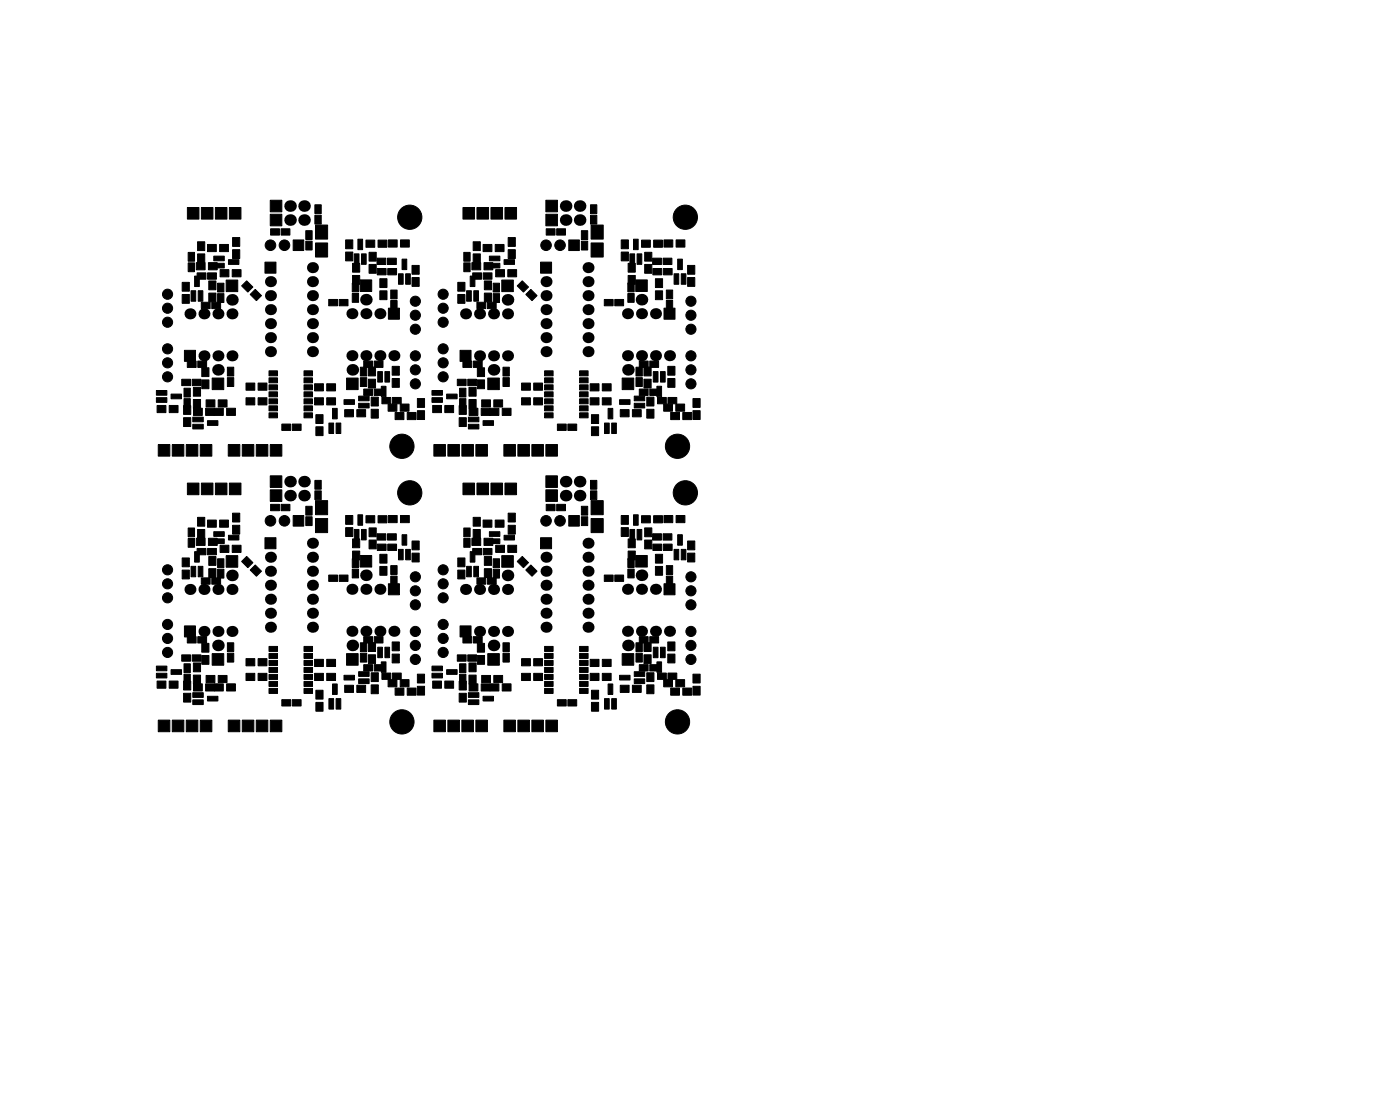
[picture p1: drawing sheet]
<svg xmlns="http://www.w3.org/2000/svg" width="254mm" height="203mm" viewBox="0 0 254 203" stroke-linecap="round" stroke-linejoin="round" font-family="sans-serif">
<g fill="#000" stroke="#000" stroke-width=".18">
<path d="M34 37.6h2.1v2.1h-2.1zM36.5 37.6h2.1v2.1h-2.1zM39.1 37.6h2.1v2.1h-2.1zM41.6 37.6h2.1v2.1h-2.1zM49 36.3h2.1v2.1h-2.1zM57.1 37.2h1.2v1.6h-1.2zM84 37.6h2.1v2.1h-2.1zM86.5 37.6h2.1v2.1h-2.1zM89.1 37.6h2.1v2.1h-2.1zM91.6 37.6h2.1v2.1h-2.1zM99 36.3h2.1v2.1h-2.1zM107.1 37.2h1.2v1.6h-1.2z"/>
<path d="M33.1 51.2h1.3v1.6h-1.3zM33.1 53.4h1.3v1.6h-1.3zM34.1 45.8h1.2v1.6h-1.2zM34.1 47.7h1.2v1.6h-1.2zM34.7 52.7h.8v1.9h-.8zM35.3 50.1h.9v1.9h-.9zM35.6 47.7h1.6v1.3h-1.6zM35.8 49.5h1.6v1.2h-1.6zM36 52.7h.8v1.9h-.8zM36.5 54.8h1.6v1.2h-1.6zM35.8 46.1h1.3v1.6h-1.3zM35.8 43.9h1.3v1.6h-1.3z"/>
<path d="M37.7 49.5h1.6v1.2h-1.6zM37.8 47.7h1.6v1.3h-1.6zM38.4 54.8h1.6v1.2h-1.6zM38.8 46.5h1.9v.8h-1.9zM38.8 47.8h1.9v.8h-1.9zM37.9 53.2h1.3v1.6h-1.3zM37.9 51h1.3v1.6h-1.3zM37.6 44.4h1.6v1.3h-1.6zM39.5 53.3h1.1v1.6h-1.1zM39.5 51.4h1.1v1.6h-1.1zM41 50.8h2.1v2.1h-2.1zM39.8 44.4h1.6v1.3h-1.6z"/>
<path d="M41.4 47.1h1.9v.9h-1.9zM39.9 48.9h1.6v1.3h-1.6zM42.2 43.1h1.3v1.6h-1.3zM42.2 45.3h1.3v1.6h-1.3zM42.1 48.9h1.6v1.3h-1.6zM44.8 50.9l1.1 1.2-.9 .9-1.2-1.1zM46.3 52.5l1.1 1.1-.9 1-1.1-1.2zM48.1 47.6h2v2h-2zM49.1 41.5h1.6v1.2h-1.6zM51 41.5h1.6v1.2h-1.6zM49 38.9h2.1v2.1h-2.1zM53.2 43.5h1.9v2h-1.9z"/>
<path d="M55.5 43.8h1.1v1.6h-1.1zM55.5 41.9h1.1v1.6h-1.1zM57.1 39.1h1.2v1.6h-1.2zM57.2 44.1h2.2v2.5h-2.2zM57.2 40.8h2.2v2.6h-2.2zM59.6 54.3h1.6v1.2h-1.6zM61.5 54.3h1.6v1.2h-1.6zM62.7 43.5h1.3v1.6h-1.3zM62.7 45.7h1.3v1.6h-1.3zM64 47.8h1.3v1.6h-1.3zM64 50h1.3v1.6h-1.3zM64.3 46.1h.8v1.9h-.8z"/>
<path d="M64.9 43.4h.9v1.9h-.9zM63.9 53.3h1.2v1.6h-1.2zM63.9 51.4h1.2v1.6h-1.2zM65.3 50.8h2.1v2.1h-2.1zM65.6 46.1h.8v1.9h-.8zM66.4 43.6h1.6v1.3h-1.6zM67 48h1.3v1.6h-1.3zM67 45.8h1.3v1.6h-1.3zM68.4 46.8h1.6v1.2h-1.6zM68.4 48.7h1.6v1.2h-1.6zM68.6 43.6h1.6v1.3h-1.6zM68.9 52.8h1.3v1.6h-1.3z"/>
<path d="M68.9 50.6h1.3v1.6h-1.3zM70.3 46.8h1.6v1.2h-1.6zM70.5 55.9h2v2h-2zM70.3 48.7h1.6v1.2h-1.6zM70.9 54.5h1.1v1.6h-1.1zM70.9 52.6h1.1v1.6h-1.1zM70.5 43.5h1.6v1.3h-1.6zM72.3 49.7h.8v1.9h-.8zM72.9 47h.9v1.9h-.9zM73.6 49.7h.8v1.9h-.8zM72.7 43.5h1.6v1.3h-1.6zM74.8 48.2h1.3v1.6h-1.3z"/>
<path d="M74.8 50.4h1.3v1.6h-1.3zM83.1 51.2h1.3v1.6h-1.3zM83.1 53.4h1.3v1.6h-1.3zM84.1 45.8h1.2v1.6h-1.2zM84.1 47.7h1.2v1.6h-1.2zM84.7 52.7h.8v1.9h-.8zM85.3 50.1h.9v1.9h-.9zM85.6 47.7h1.6v1.3h-1.6zM85.8 49.5h1.6v1.2h-1.6zM86 52.7h.8v1.9h-.8zM86.5 54.8h1.6v1.2h-1.6zM85.8 46.1h1.3v1.6h-1.3z"/>
<path d="M85.8 43.9h1.3v1.6h-1.3zM87.7 49.5h1.6v1.2h-1.6zM87.8 47.7h1.6v1.3h-1.6zM88.4 54.8h1.6v1.2h-1.6zM88.8 46.5h1.9v.8h-1.9zM88.8 47.8h1.9v.8h-1.9zM87.9 53.2h1.3v1.6h-1.3zM87.9 51h1.3v1.6h-1.3zM87.6 44.4h1.6v1.3h-1.6zM89.5 53.3h1.1v1.6h-1.1zM89.5 51.4h1.1v1.6h-1.1zM91 50.8h2.1v2.1h-2.1z"/>
<path d="M89.8 44.4h1.6v1.3h-1.6zM91.4 47.1h1.9v.9h-1.9zM89.9 48.9h1.6v1.3h-1.6zM92.2 43.1h1.3v1.6h-1.3zM92.2 45.3h1.3v1.6h-1.3zM92.1 48.9h1.6v1.3h-1.6zM94.8 50.9l1.1 1.2-.9 .9-1.2-1.1zM96.3 52.5l1.1 1.1-.9 1-1.1-1.2zM98.1 47.6h2v2h-2zM99.1 41.5h1.6v1.2h-1.6zM101 41.5h1.6v1.2h-1.6zM99 38.9h2.1v2.1h-2.1z"/>
<path d="M103.2 43.5h1.9v2h-1.9zM105.5 43.8h1.1v1.6h-1.1zM105.5 41.9h1.1v1.6h-1.1zM107.1 39.1h1.2v1.6h-1.2zM107.2 44.1h2.2v2.5h-2.2zM107.2 40.8h2.2v2.6h-2.2zM109.6 54.3h1.6v1.2h-1.6zM111.5 54.3h1.6v1.2h-1.6zM112.7 43.5h1.3v1.6h-1.3zM112.7 45.7h1.3v1.6h-1.3zM114 47.8h1.3v1.6h-1.3zM114 50h1.3v1.6h-1.3z"/>
<path d="M114.3 46.1h.8v1.9h-.8zM114.9 43.4h.9v1.9h-.9zM113.9 53.3h1.2v1.6h-1.2zM113.9 51.4h1.2v1.6h-1.2zM115.3 50.8h2.1v2.1h-2.1zM115.6 46.1h.8v1.9h-.8zM116.4 43.6h1.6v1.3h-1.6zM117 48h1.3v1.6h-1.3zM117 45.8h1.3v1.6h-1.3zM118.4 46.8h1.6v1.2h-1.6zM118.4 48.7h1.6v1.2h-1.6zM118.6 43.6h1.6v1.3h-1.6z"/>
<path d="M118.9 52.8h1.3v1.6h-1.3zM118.9 50.6h1.3v1.6h-1.3zM120.3 46.8h1.6v1.2h-1.6zM120.5 55.9h2v2h-2zM120.3 48.7h1.6v1.2h-1.6zM120.9 54.5h1.1v1.6h-1.1zM120.9 52.6h1.1v1.6h-1.1zM120.5 43.5h1.6v1.3h-1.6zM122.3 49.7h.8v1.9h-.8zM122.9 47h.9v1.9h-.9zM123.6 49.7h.8v1.9h-.8zM122.7 43.5h1.6v1.3h-1.6z"/>
<path d="M124.8 48.2h1.3v1.6h-1.3zM124.8 50.4h1.3v1.6h-1.3zM28.4 70.9h1.9v.8h-1.9zM28.4 72.2h1.9v.8h-1.9zM28.5 73.6h1.6v1.3h-1.6zM31 71.5h1.9v.9h-1.9zM30.7 73.6h1.6v1.3h-1.6zM33 68.8h1.6v1.2h-1.6zM34 65.5h1.6v1.2h-1.6zM33.4 72.3h1.1v1.6h-1.1zM33.4 70.4h1.1v1.6h-1.1zM33.3 75.8h1.3v1.6h-1.3z"/>
<path d="M33.3 73.6h1.3v1.6h-1.3zM34.9 68.8h1.6v1.2h-1.6zM35 75.7h1.9v.8h-1.9zM35 77h1.9v.8h-1.9zM33.5 63.6h2v2h-2zM35.9 65.5h1.6v1.2h-1.6zM35.1 72.5h1.3v1.6h-1.3zM35.1 70.3h1.3v1.6h-1.3zM36.6 66.7h1.3v1.6h-1.3zM36.6 68.9h1.3v1.6h-1.3zM35.1 74.1h1.6v1.3h-1.6zM37.6 76.3h1.9v.9h-1.9z"/>
<path d="M37.3 74.1h1.6v1.3h-1.6zM37.4 72.5h1.6v1.3h-1.6zM38.9 74.1h1.6v1.3h-1.6zM38.5 68.6h2.1v2.1h-2.1zM39.6 72.5h1.6v1.3h-1.6zM41.3 66.6h1.1v1.6h-1.1zM41.3 68.5h1.1v1.6h-1.1zM41.1 74.1h1.6v1.3h-1.6zM44.6 72.2h1.6v1.3h-1.6zM44.6 69.5h1.6v1.3h-1.6zM46.8 72.2h1.6v1.3h-1.6zM46.8 69.5h1.6v1.3h-1.6z"/>
<path d="M48.8 67.3h1.5v.9h-1.5zM48.8 68.6h1.5v.9h-1.5zM48.8 69.8h1.5v.9h-1.5zM48.8 71.1h1.5v.9h-1.5zM48.8 72.4h1.5v.9h-1.5zM48.8 73.6h1.5v.9h-1.5zM48.8 74.9h1.5v.9h-1.5zM51.1 76.9h1.6v1.2h-1.6zM53 76.9h1.6v1.2h-1.6zM55.2 74.9h1.5v.9h-1.5zM55.2 73.6h1.5v.9h-1.5zM55.2 71.1h1.5v.9h-1.5z"/>
<path d="M55.2 69.8h1.5v.9h-1.5zM55.2 68.6h1.5v.9h-1.5zM55.2 67.3h1.5v.9h-1.5zM55.2 72.4h1.5v.9h-1.5zM57.1 69.6h1.6v1.3h-1.6zM57.1 72.2h1.6v1.3h-1.6zM57.3 75.2h1.3v1.6h-1.3zM57.3 77.4h1.3v1.6h-1.3zM59.3 69.6h1.6v1.3h-1.6zM59.3 72.2h1.6v1.3h-1.6zM59.7 76.8h.8v1.9h-.8zM60.3 74.1h.9v1.9h-.9z"/>
<path d="M61 76.8h.8v1.9h-.8zM62.5 74.3h1.6v1.3h-1.6zM62.4 72.5h1.9v.9h-1.9zM62.9 68.6h2.1v2.1h-2.1zM65.4 66.6h1.1v1.6h-1.1zM65.4 68.5h1.1v1.6h-1.1zM64.7 74.3h1.6v1.3h-1.6zM66.8 66.6h1.3v1.6h-1.3zM66.8 68.8h1.3v1.6h-1.3zM65.1 73.2h1.9v.8h-1.9zM65.1 71.9h1.9v.8h-1.9zM66 65.5h1.6v1.2h-1.6z"/>
<path d="M66 70.6h1.6v1.1h-1.6zM67.3 74.3h1.3v1.6h-1.3zM67.3 72.1h1.3v1.6h-1.3zM68.5 67.4h.9v1.9h-.9zM67.9 65.5h1.6v1.2h-1.6zM67.9 70.6h1.6v1.1h-1.6zM69.2 70.1h.8v1.9h-.8zM69.8 67.4h.9v1.9h-.9zM69.3 72.1h1.6v1.2h-1.6zM70.4 73.3h1.6v1.3h-1.6zM71.2 68.7h1.3v1.6h-1.3zM71.2 66.5h1.3v1.6h-1.3z"/>
<path d="M71.2 72.1h1.6v1.2h-1.6zM71.7 74.8h1.6v1.3h-1.6zM72.6 73.3h1.6v1.3h-1.6zM73.9 74.8h1.6v1.3h-1.6zM75.7 72.3h1.3v1.6h-1.3zM75.7 74.5h1.3v1.6h-1.3zM78.4 70.9h1.9v.8h-1.9zM78.4 72.2h1.9v.8h-1.9zM78.5 73.6h1.6v1.3h-1.6zM81 71.5h1.9v.9h-1.9zM80.7 73.6h1.6v1.3h-1.6zM83 68.8h1.6v1.2h-1.6z"/>
<path d="M84 65.5h1.6v1.2h-1.6zM83.4 72.3h1.1v1.6h-1.1zM83.4 70.4h1.1v1.6h-1.1zM83.3 75.8h1.3v1.6h-1.3zM83.3 73.6h1.3v1.6h-1.3zM84.9 68.8h1.6v1.2h-1.6zM85 75.7h1.9v.8h-1.9zM85 77h1.9v.8h-1.9zM83.5 63.6h2v2h-2zM85.9 65.5h1.6v1.2h-1.6zM85.1 72.5h1.3v1.6h-1.3zM85.1 70.3h1.3v1.6h-1.3z"/>
<path d="M86.6 66.7h1.3v1.6h-1.3zM86.6 68.9h1.3v1.6h-1.3zM85.1 74.1h1.6v1.3h-1.6zM87.6 76.3h1.9v.9h-1.9zM87.3 74.1h1.6v1.3h-1.6zM87.4 72.5h1.6v1.3h-1.6zM88.9 74.1h1.6v1.3h-1.6zM88.5 68.6h2.1v2.1h-2.1zM89.6 72.5h1.6v1.3h-1.6zM91.3 66.6h1.1v1.6h-1.1zM91.3 68.5h1.1v1.6h-1.1zM91.1 74.1h1.6v1.3h-1.6z"/>
<path d="M94.6 69.5h1.6v1.3h-1.6zM94.6 72.2h1.6v1.3h-1.6zM96.8 69.5h1.6v1.3h-1.6zM96.8 72.2h1.6v1.3h-1.6zM98.8 67.3h1.5v.9h-1.5zM98.8 68.6h1.5v.9h-1.5zM98.8 69.8h1.5v.9h-1.5zM98.8 71.1h1.5v.9h-1.5zM98.8 72.4h1.5v.9h-1.5zM98.8 73.6h1.5v.9h-1.5zM98.8 74.9h1.5v.9h-1.5zM101.1 76.9h1.6v1.2h-1.6z"/>
<path d="M103 76.9h1.6v1.2h-1.6zM105.2 74.9h1.5v.9h-1.5zM105.2 73.6h1.5v.9h-1.5zM105.2 71.1h1.5v.9h-1.5zM105.2 69.8h1.5v.9h-1.5zM105.2 68.6h1.5v.9h-1.5zM105.2 67.3h1.5v.9h-1.5zM105.2 72.4h1.5v.9h-1.5zM107.1 72.2h1.6v1.3h-1.6zM107.1 69.6h1.6v1.3h-1.6zM107.3 75.2h1.3v1.6h-1.3zM107.3 77.4h1.3v1.6h-1.3z"/>
<path d="M109.3 72.2h1.6v1.3h-1.6zM109.3 69.6h1.6v1.3h-1.6zM109.7 76.8h.8v1.9h-.8zM110.3 74.1h.9v1.9h-.9zM111 76.8h.8v1.9h-.8zM112.5 74.3h1.6v1.3h-1.6zM112.4 72.5h1.9v.9h-1.9zM112.9 68.6h2.1v2.1h-2.1zM115.4 66.6h1.1v1.6h-1.1zM115.4 68.5h1.1v1.6h-1.1zM114.7 74.3h1.6v1.3h-1.6zM116.8 66.6h1.3v1.6h-1.3z"/>
<path d="M116.8 68.8h1.3v1.6h-1.3zM115.1 73.2h1.9v.8h-1.9zM115.1 71.9h1.9v.8h-1.9zM116 70.6h1.6v1.1h-1.6zM116 65.5h1.6v1.2h-1.6zM117.3 74.3h1.3v1.6h-1.3zM117.3 72.1h1.3v1.6h-1.3zM118.5 67.4h.9v1.9h-.9zM117.9 70.6h1.6v1.1h-1.6zM117.9 65.5h1.6v1.2h-1.6zM119.2 70.1h.8v1.9h-.8zM119.8 67.4h.9v1.9h-.9z"/>
<path d="M119.3 72.1h1.6v1.2h-1.6zM120.4 73.3h1.6v1.3h-1.6zM121.2 68.7h1.3v1.6h-1.3zM121.2 66.5h1.3v1.6h-1.3zM121.2 72.1h1.6v1.2h-1.6zM121.7 74.8h1.6v1.3h-1.6zM122.6 73.3h1.6v1.3h-1.6zM123.9 74.8h1.6v1.3h-1.6zM125.7 72.3h1.3v1.6h-1.3zM125.7 74.5h1.3v1.6h-1.3zM28.7 80.7h2.1v2.1h-2.1zM31.3 80.7h2.1v2.1h-2.1z"/>
<path d="M33.8 80.7h2.1v2.1h-2.1zM34 87.7h2.1v2h-2.1zM34.1 95.8h1.2v1.6h-1.2zM34.1 97.7h1.2v1.6h-1.2zM35.6 97.7h1.6v1.3h-1.6zM36.3 80.7h2.1v2.1h-2.1zM36.5 87.7h2.1v2h-2.1zM35.8 96.1h1.3v1.6h-1.3zM35.8 93.9h1.3v1.6h-1.3zM37.8 97.7h1.6v1.3h-1.6zM38.8 96.5h1.9v.8h-1.9zM38.8 97.8h1.9v.8h-1.9z"/>
<path d="M39.1 87.7h2.1v2h-2.1zM37.6 94.4h1.6v1.3h-1.6zM41.4 80.7h2.1v2.1h-2.1zM39.8 94.4h1.6v1.3h-1.6zM41.4 97.1h1.9v.9h-1.9zM39.9 98.9h1.6v1.3h-1.6zM41.6 87.7h2.1v2h-2.1zM42.2 93.1h1.3v1.6h-1.3zM42.2 95.3h1.3v1.6h-1.3zM42.1 98.9h1.6v1.3h-1.6zM44 80.7h2.1v2.1h-2.1zM46.5 80.7h2.1v2.1h-2.1z"/>
<path d="M48.1 97.6h2v2h-2zM49 80.7h2.1v2.1h-2.1zM49.1 91.5h1.6v1.2h-1.6zM51 91.5h1.6v1.2h-1.6zM49 86.3h2.1v2.1h-2.1zM49 88.9h2.1v2.1h-2.1zM53.2 93.5h1.9v2h-1.9zM55.5 93.8h1.1v1.6h-1.1zM55.5 91.9h1.1v1.6h-1.1zM57.1 89.1h1.2v1.6h-1.2zM57.1 87.2h1.2v1.6h-1.2zM57.2 94.1h2.2v2.5h-2.2z"/>
<path d="M57.2 90.8h2.2v2.6h-2.2zM62.7 93.5h1.3v1.6h-1.3zM62.7 95.7h1.3v1.6h-1.3zM64 97.8h1.3v1.6h-1.3zM64 100h1.3v1.6h-1.3zM64.3 96.1h.8v1.9h-.8zM64.9 93.4h.9v1.9h-.9zM65.6 96.1h.8v1.9h-.8zM66.4 93.6h1.6v1.3h-1.6zM67 98h1.3v1.6h-1.3zM67 95.8h1.3v1.6h-1.3zM68.4 96.8h1.6v1.2h-1.6z"/>
<path d="M68.4 98.7h1.6v1.2h-1.6zM68.6 93.6h1.6v1.3h-1.6zM70.3 96.8h1.6v1.2h-1.6zM70.3 98.7h1.6v1.2h-1.6zM70.5 93.5h1.6v1.3h-1.6zM72.9 97h.9v1.9h-.9zM72.7 93.5h1.6v1.3h-1.6zM74.8 98.2h1.3v1.6h-1.3zM78.7 80.7h2.1v2.1h-2.1zM81.3 80.7h2.1v2.1h-2.1zM83.8 80.7h2.1v2.1h-2.1zM84 87.7h2.1v2h-2.1z"/>
<path d="M84.1 95.8h1.2v1.6h-1.2zM84.1 97.7h1.2v1.6h-1.2zM85.6 97.7h1.6v1.3h-1.6zM86.3 80.7h2.1v2.1h-2.1zM86.5 87.7h2.1v2h-2.1zM85.8 96.1h1.3v1.6h-1.3zM85.8 93.9h1.3v1.6h-1.3zM87.8 97.7h1.6v1.3h-1.6zM88.8 96.5h1.9v.8h-1.9zM88.8 97.8h1.9v.8h-1.9zM89.1 87.7h2.1v2h-2.1zM87.6 94.4h1.6v1.3h-1.6z"/>
<path d="M91.4 80.7h2.1v2.1h-2.1zM89.8 94.4h1.6v1.3h-1.6zM91.4 97.1h1.9v.9h-1.9zM89.9 98.9h1.6v1.3h-1.6zM91.6 87.7h2.1v2h-2.1zM92.2 93.1h1.3v1.6h-1.3zM92.2 95.3h1.3v1.6h-1.3zM92.1 98.9h1.6v1.3h-1.6zM94 80.7h2.1v2.1h-2.1zM96.5 80.7h2.1v2.1h-2.1zM98.1 97.6h2v2h-2zM99 80.7h2.1v2.1h-2.1z"/>
<path d="M99.1 91.5h1.6v1.2h-1.6zM101 91.5h1.6v1.2h-1.6zM99 86.3h2.1v2.1h-2.1zM99 88.9h2.1v2.1h-2.1zM103.2 93.5h1.9v2h-1.9zM105.5 93.8h1.1v1.6h-1.1zM105.5 91.9h1.1v1.6h-1.1zM107.1 89.1h1.2v1.6h-1.2zM107.1 87.2h1.2v1.6h-1.2zM107.2 94.1h2.2v2.5h-2.2zM107.2 90.8h2.2v2.6h-2.2zM112.7 93.5h1.3v1.6h-1.3z"/>
<path d="M112.7 95.7h1.3v1.6h-1.3zM114 97.8h1.3v1.6h-1.3zM114 100h1.3v1.6h-1.3zM114.3 96.1h.8v1.9h-.8zM114.9 93.4h.9v1.9h-.9zM115.6 96.1h.8v1.9h-.8zM116.4 93.6h1.6v1.3h-1.6zM117 98h1.3v1.6h-1.3zM117 95.8h1.3v1.6h-1.3zM118.4 96.8h1.6v1.2h-1.6zM118.4 98.7h1.6v1.2h-1.6zM118.6 93.6h1.6v1.3h-1.6z"/>
<path d="M120.3 96.8h1.6v1.2h-1.6zM120.3 98.7h1.6v1.2h-1.6zM120.5 93.5h1.6v1.3h-1.6zM122.9 97h.9v1.9h-.9zM122.7 93.5h1.6v1.3h-1.6zM124.8 98.2h1.3v1.6h-1.3zM33 118.8h1.6v1.2h-1.6zM33.1 101.2h1.3v1.6h-1.3zM33.1 103.4h1.3v1.6h-1.3zM34 115.5h1.6v1.2h-1.6zM34.7 102.7h.8v1.9h-.8zM34.9 118.8h1.6v1.2h-1.6z"/>
<path d="M35.3 100.1h.9v1.9h-.9zM33.5 113.6h2v2h-2zM35.8 99.5h1.6v1.2h-1.6zM35.9 115.5h1.6v1.2h-1.6zM36 102.7h.8v1.9h-.8zM36.5 104.8h1.6v1.2h-1.6zM36.6 116.7h1.3v1.6h-1.3zM36.6 118.9h1.3v1.6h-1.3zM37.7 99.5h1.6v1.2h-1.6zM38.4 104.8h1.6v1.2h-1.6zM37.9 103.2h1.3v1.6h-1.3zM37.9 101h1.3v1.6h-1.3z"/>
<path d="M38.5 118.6h2.1v2.1h-2.1zM39.5 103.3h1.1v1.6h-1.1zM39.5 101.4h1.1v1.6h-1.1zM41 100.8h2.1v2.1h-2.1zM41.3 116.6h1.1v1.6h-1.1zM41.3 118.5h1.1v1.6h-1.1zM43.8 101.9l1-1 1.1 1.2-.9 .9zM46.3 102.5l1.1 1.1-.9 1-1.1-1.2zM44.6 119.5h1.6v1.3h-1.6zM46.8 119.5h1.6v1.3h-1.6zM48.8 117.3h1.5v.9h-1.5zM48.8 118.6h1.5v.9h-1.5z"/>
<path d="M48.8 119.8h1.5v.9h-1.5zM55.2 119.8h1.5v.9h-1.5zM55.2 118.6h1.5v.9h-1.5zM55.2 117.3h1.5v.9h-1.5zM59.6 104.3h1.6v1.2h-1.6zM61.5 104.3h1.6v1.2h-1.6zM62.9 118.6h2.1v2.1h-2.1zM63.9 103.3h1.2v1.6h-1.2zM63.9 101.4h1.2v1.6h-1.2zM65.3 100.8h2.1v2.1h-2.1zM65.4 116.6h1.1v1.6h-1.1zM65.4 118.5h1.1v1.6h-1.1z"/>
<path d="M66.8 116.6h1.3v1.6h-1.3zM66.8 118.8h1.3v1.6h-1.3zM66 115.5h1.6v1.2h-1.6zM68.5 117.4h.9v1.9h-.9zM67.9 115.5h1.6v1.2h-1.6zM68.9 102.8h1.3v1.6h-1.3zM68.9 100.6h1.3v1.6h-1.3zM70.5 105.9h2v2h-2zM69.8 117.4h.9v1.9h-.9zM70.9 104.5h1.1v1.6h-1.1zM70.9 102.6h1.1v1.6h-1.1zM72.3 99.7h.8v1.9h-.8z"/>
<path d="M71.2 116.5h1.3v1.6h-1.3zM73.6 99.7h.8v1.9h-.8zM74.8 100.4h1.3v1.6h-1.3zM83 118.8h1.6v1.2h-1.6zM83.1 101.2h1.3v1.6h-1.3zM83.1 103.4h1.3v1.6h-1.3zM84 115.5h1.6v1.2h-1.6zM84.7 102.7h.8v1.9h-.8zM84.9 118.8h1.6v1.2h-1.6zM85.3 100.1h.9v1.9h-.9zM83.5 113.6h2v2h-2zM85.8 99.5h1.6v1.2h-1.6z"/>
<path d="M85.9 115.5h1.6v1.2h-1.6zM86 102.7h.8v1.9h-.8zM86.5 104.8h1.6v1.2h-1.6zM86.6 116.7h1.3v1.6h-1.3zM86.6 118.9h1.3v1.6h-1.3zM87.7 99.5h1.6v1.2h-1.6zM88.4 104.8h1.6v1.2h-1.6zM87.9 103.2h1.3v1.6h-1.3zM87.9 101h1.3v1.6h-1.3zM88.5 118.6h2.1v2.1h-2.1zM89.5 103.3h1.1v1.6h-1.1zM89.5 101.4h1.1v1.6h-1.1z"/>
<path d="M91 100.8h2.1v2.1h-2.1zM91.3 116.6h1.1v1.6h-1.1zM91.3 118.5h1.1v1.6h-1.1zM93.8 101.9l1-1 1.1 1.2-.9 .9zM96.3 102.5l1.1 1.1-.9 1-1.1-1.2zM94.6 119.5h1.6v1.3h-1.6zM96.8 119.5h1.6v1.3h-1.6zM98.8 117.3h1.5v.9h-1.5zM98.8 118.6h1.5v.9h-1.5zM98.8 119.8h1.5v.9h-1.5zM105.2 119.8h1.5v.9h-1.5zM105.2 118.6h1.5v.9h-1.5z"/>
<path d="M105.2 117.3h1.5v.9h-1.5zM109.6 104.3h1.6v1.2h-1.6zM111.5 104.3h1.6v1.2h-1.6zM112.9 118.6h2.1v2.1h-2.1zM113.9 103.3h1.2v1.6h-1.2zM113.9 101.4h1.2v1.6h-1.2zM115.3 100.8h2.1v2.1h-2.1zM115.4 116.6h1.1v1.6h-1.1zM115.4 118.5h1.1v1.6h-1.1zM116.8 116.6h1.3v1.6h-1.3zM116.8 118.8h1.3v1.6h-1.3zM116 115.5h1.6v1.2h-1.6z"/>
<path d="M118.5 117.4h.9v1.9h-.9zM117.9 115.5h1.6v1.2h-1.6zM118.9 102.8h1.3v1.6h-1.3zM118.9 100.6h1.3v1.6h-1.3zM120.5 105.9h2v2h-2zM119.8 117.4h.9v1.9h-.9zM120.9 104.5h1.1v1.6h-1.1zM120.9 102.6h1.1v1.6h-1.1zM122.3 99.7h.8v1.9h-.8zM121.2 116.5h1.3v1.6h-1.3zM123.6 99.7h.8v1.9h-.8zM124.8 100.4h1.3v1.6h-1.3z"/>
<path d="M28.4 120.9h1.9v.8h-1.9zM28.4 122.2h1.9v.8h-1.9zM28.7 130.7h2.1v2.1h-2.1zM28.5 123.6h1.6v1.3h-1.6zM31 121.5h1.9v.9h-1.9zM31.3 130.7h2.1v2.1h-2.1zM30.7 123.6h1.6v1.3h-1.6zM33.8 130.7h2.1v2.1h-2.1zM33.4 122.3h1.1v1.6h-1.1zM33.4 120.4h1.1v1.6h-1.1zM33.3 125.8h1.3v1.6h-1.3zM33.3 123.6h1.3v1.6h-1.3z"/>
<path d="M35 125.7h1.9v.8h-1.9zM35 127h1.9v.8h-1.9zM36.3 130.7h2.1v2.1h-2.1zM35.1 122.5h1.3v1.6h-1.3zM35.1 120.3h1.3v1.6h-1.3zM35.1 124.1h1.6v1.3h-1.6zM37.6 126.3h1.9v.9h-1.9zM37.3 124.1h1.6v1.3h-1.6zM37.4 122.5h1.6v1.3h-1.6zM38.9 124.1h1.6v1.3h-1.6zM39.6 122.5h1.6v1.3h-1.6zM41.4 130.7h2.1v2.1h-2.1z"/>
<path d="M41.1 124.1h1.6v1.3h-1.6zM44 130.7h2.1v2.1h-2.1zM44.6 122.2h1.6v1.3h-1.6zM46.5 130.7h2.1v2.1h-2.1zM46.8 122.2h1.6v1.3h-1.6zM48.8 121.1h1.5v.9h-1.5zM48.8 122.4h1.5v.9h-1.5zM48.8 123.6h1.5v.9h-1.5zM48.8 124.9h1.5v.9h-1.5zM49 130.7h2.1v2.1h-2.1zM51.1 126.9h1.6v1.2h-1.6zM53 126.9h1.6v1.2h-1.6z"/>
<path d="M55.2 124.9h1.5v.9h-1.5zM55.2 123.6h1.5v.9h-1.5zM55.2 121.1h1.5v.9h-1.5zM55.2 122.4h1.5v.9h-1.5zM57.1 122.2h1.6v1.3h-1.6zM57.1 119.6h1.6v1.3h-1.6zM57.3 125.2h1.3v1.6h-1.3zM57.3 127.4h1.3v1.6h-1.3zM59.3 122.2h1.6v1.3h-1.6zM59.3 119.6h1.6v1.3h-1.6zM59.7 126.8h.8v1.9h-.8zM60.3 124.1h.9v1.9h-.9z"/>
<path d="M61 126.8h.8v1.9h-.8zM62.5 124.3h1.6v1.3h-1.6zM62.4 122.5h1.9v.9h-1.9zM64.7 124.3h1.6v1.3h-1.6zM65.1 123.2h1.9v.8h-1.9zM65.1 121.9h1.9v.8h-1.9zM66 120.6h1.6v1.1h-1.6zM67.3 124.3h1.3v1.6h-1.3zM67.3 122.1h1.3v1.6h-1.3zM67.9 120.6h1.6v1.1h-1.6zM69.2 120.1h.8v1.9h-.8zM69.3 122.1h1.6v1.2h-1.6z"/>
<path d="M70.4 123.3h1.6v1.3h-1.6zM71.2 118.7h1.3v1.6h-1.3zM71.2 122.1h1.6v1.2h-1.6zM71.7 124.8h1.6v1.3h-1.6zM72.6 123.3h1.6v1.3h-1.6zM73.9 124.8h1.6v1.3h-1.6zM75.7 122.3h1.3v1.6h-1.3zM75.7 124.5h1.3v1.6h-1.3zM78.4 120.9h1.9v.8h-1.9zM78.4 122.2h1.9v.8h-1.9zM78.7 130.7h2.1v2.1h-2.1zM78.5 123.6h1.6v1.3h-1.6z"/>
<path d="M81 121.5h1.9v.9h-1.9zM81.3 130.7h2.1v2.1h-2.1zM80.7 123.6h1.6v1.3h-1.6zM83.8 130.7h2.1v2.1h-2.1zM83.4 122.3h1.1v1.6h-1.1zM83.4 120.4h1.1v1.6h-1.1zM83.3 125.8h1.3v1.6h-1.3zM83.3 123.6h1.3v1.6h-1.3zM85 125.7h1.9v.8h-1.9zM85 127h1.9v.8h-1.9zM86.3 130.7h2.1v2.1h-2.1zM85.1 122.5h1.3v1.6h-1.3z"/>
<path d="M85.1 120.3h1.3v1.6h-1.3zM85.1 124.1h1.6v1.3h-1.6zM87.6 126.3h1.9v.9h-1.9zM87.3 124.1h1.6v1.3h-1.6zM87.4 122.5h1.6v1.3h-1.6zM88.9 124.1h1.6v1.3h-1.6zM89.6 122.5h1.6v1.3h-1.6zM91.4 130.7h2.1v2.1h-2.1zM91.1 124.1h1.6v1.3h-1.6zM94 130.7h2.1v2.1h-2.1zM94.6 122.2h1.6v1.3h-1.6zM96.5 130.7h2.1v2.1h-2.1z"/>
<path d="M96.8 122.2h1.6v1.3h-1.6zM98.8 121.1h1.5v.9h-1.5zM98.8 122.4h1.5v.9h-1.5zM98.8 123.6h1.5v.9h-1.5zM98.8 124.9h1.5v.9h-1.5zM99 130.7h2.1v2.1h-2.1zM101.1 126.9h1.6v1.2h-1.6zM103 126.9h1.6v1.2h-1.6zM105.2 124.9h1.5v.9h-1.5zM105.2 123.6h1.5v.9h-1.5zM105.2 121.1h1.5v.9h-1.5zM105.2 122.4h1.5v.9h-1.5z"/>
<path d="M107.1 122.2h1.6v1.3h-1.6zM107.1 119.6h1.6v1.3h-1.6zM107.3 125.2h1.3v1.6h-1.3zM107.3 127.4h1.3v1.6h-1.3zM109.3 122.2h1.6v1.3h-1.6zM109.3 119.6h1.6v1.3h-1.6zM109.7 126.8h.8v1.9h-.8zM110.3 124.1h.9v1.9h-.9zM111 126.8h.8v1.9h-.8zM112.5 124.3h1.6v1.3h-1.6zM112.4 122.5h1.9v.9h-1.9zM114.7 124.3h1.6v1.3h-1.6z"/>
<path d="M115.1 123.2h1.9v.8h-1.9zM115.1 121.9h1.9v.8h-1.9zM116 120.6h1.6v1.1h-1.6zM117.3 124.3h1.3v1.6h-1.3zM117.3 122.1h1.3v1.6h-1.3zM117.9 120.6h1.6v1.1h-1.6zM119.2 120.1h.8v1.9h-.8zM119.3 122.1h1.6v1.2h-1.6zM120.4 123.3h1.6v1.3h-1.6zM121.2 118.7h1.3v1.6h-1.3zM121.2 122.1h1.6v1.2h-1.6zM121.7 124.8h1.6v1.3h-1.6z"/>
<path d="M122.6 123.3h1.6v1.3h-1.6zM123.9 124.8h1.6v1.3h-1.6zM125.7 122.3h1.3v1.6h-1.3zM125.7 124.5h1.3v1.6h-1.3z"/>
<circle cx="74.3" cy="39.4" r="2.2"/>
<circle cx="124.3" cy="39.4" r="2.2"/>
<circle cx="30.4" cy="58.5" r=".92"/>
<circle cx="30.4" cy="53.4" r=".92"/>
<circle cx="30.4" cy="55.9" r=".92"/>
<circle cx="49.1" cy="44.5" r=".96"/>
<circle cx="51.6" cy="44.5" r=".96"/>
<circle cx="75.4" cy="59.7" r=".92"/>
<circle cx="75.4" cy="54.7" r=".92"/>
<circle cx="75.4" cy="57.2" r=".92"/>
<circle cx="80.4" cy="53.4" r=".92"/>
<circle cx="80.4" cy="58.5" r=".92"/>
<circle cx="80.4" cy="55.9" r=".92"/>
<circle cx="99.1" cy="44.5" r=".96"/>
<circle cx="101.6" cy="44.5" r=".96"/>
<circle cx="125.4" cy="54.7" r=".92"/>
<circle cx="125.4" cy="59.7" r=".92"/>
<circle cx="125.4" cy="57.2" r=".92"/>
<circle cx="30.4" cy="63.3" r=".92"/>
<circle cx="30.4" cy="65.8" r=".92"/>
<circle cx="30.4" cy="68.4" r=".92"/>
<circle cx="75.4" cy="64.6" r=".92"/>
<circle cx="75.4" cy="67.1" r=".92"/>
<circle cx="75.4" cy="69.6" r=".92"/>
<circle cx="80.4" cy="68.4" r=".92"/>
<circle cx="80.4" cy="65.8" r=".92"/>
<circle cx="80.4" cy="63.3" r=".92"/>
<circle cx="125.4" cy="64.6" r=".92"/>
<circle cx="125.4" cy="67.1" r=".92"/>
<circle cx="125.4" cy="69.6" r=".92"/>
<circle cx="49.1" cy="94.5" r=".96"/>
<circle cx="51.6" cy="94.5" r=".96"/>
<circle cx="72.9" cy="81" r="2.2"/>
<circle cx="74.3" cy="89.4" r="2.2"/>
<circle cx="99.1" cy="94.5" r=".96"/>
<circle cx="101.6" cy="94.5" r=".96"/>
<circle cx="122.9" cy="81" r="2.2"/>
<circle cx="124.3" cy="89.4" r="2.2"/>
<circle cx="30.4" cy="118.4" r=".92"/>
<circle cx="30.4" cy="115.8" r=".92"/>
<circle cx="30.4" cy="105.9" r=".92"/>
<circle cx="30.4" cy="113.3" r=".92"/>
<circle cx="30.4" cy="103.4" r=".92"/>
<circle cx="30.4" cy="108.5" r=".92"/>
<circle cx="75.4" cy="119.6" r=".92"/>
<circle cx="75.4" cy="114.6" r=".92"/>
<circle cx="75.4" cy="117.1" r=".92"/>
<circle cx="75.4" cy="104.7" r=".92"/>
<circle cx="75.4" cy="109.7" r=".92"/>
<circle cx="75.4" cy="107.2" r=".92"/>
<circle cx="80.4" cy="115.8" r=".92"/>
<circle cx="80.4" cy="113.3" r=".92"/>
<circle cx="80.4" cy="105.9" r=".92"/>
<circle cx="80.4" cy="103.4" r=".92"/>
<circle cx="80.4" cy="108.5" r=".92"/>
<circle cx="80.4" cy="118.4" r=".92"/>
<circle cx="125.4" cy="119.6" r=".92"/>
<circle cx="125.4" cy="117.1" r=".92"/>
<circle cx="125.4" cy="104.7" r=".92"/>
<circle cx="125.4" cy="109.7" r=".92"/>
<circle cx="125.4" cy="107.2" r=".92"/>
<circle cx="125.4" cy="114.6" r=".92"/>
<circle cx="72.9" cy="131" r="2.2"/>
<circle cx="122.9" cy="131" r="2.2"/>
</g>
<g fill="#000">
<circle cx="52.6" cy="37.4" r="1.05"/>
<circle cx="52.6" cy="39.9" r="1.05"/>
<circle cx="55.2" cy="37.4" r="1.05"/>
<circle cx="55.2" cy="39.9" r="1.05"/>
<circle cx="102.6" cy="39.9" r="1.05"/>
<circle cx="102.6" cy="37.4" r="1.05"/>
<circle cx="105.2" cy="39.9" r="1.05"/>
<circle cx="105.2" cy="37.4" r="1.05"/>
<circle cx="34.5" cy="56.9" r="1"/>
<circle cx="37" cy="56.9" r="1"/>
<circle cx="39.5" cy="56.9" r="1"/>
<circle cx="42.1" cy="54.4" r="1.05"/>
<circle cx="42.1" cy="56.9" r="1"/>
<circle cx="49.1" cy="53.6" r="1"/>
<circle cx="49.1" cy="56.2" r="1"/>
<circle cx="49.1" cy="58.7" r="1"/>
<circle cx="49.1" cy="51.1" r="1"/>
<circle cx="56.7" cy="58.7" r="1"/>
<circle cx="56.7" cy="56.2" r="1"/>
<circle cx="56.7" cy="51.1" r="1"/>
<circle cx="56.7" cy="48.6" r="1"/>
<circle cx="56.7" cy="53.6" r="1"/>
<circle cx="63.8" cy="56.9" r="1"/>
<circle cx="66.4" cy="54.4" r="1.05"/>
<circle cx="66.4" cy="56.9" r="1"/>
<circle cx="68.9" cy="56.9" r="1"/>
<circle cx="84.5" cy="56.9" r="1"/>
<circle cx="87" cy="56.9" r="1"/>
<circle cx="89.5" cy="56.9" r="1"/>
<circle cx="92.1" cy="54.4" r="1.05"/>
<circle cx="92.1" cy="56.9" r="1"/>
<circle cx="99.1" cy="51.1" r="1"/>
<circle cx="99.1" cy="56.2" r="1"/>
<circle cx="99.1" cy="58.7" r="1"/>
<circle cx="99.1" cy="53.6" r="1"/>
<circle cx="106.7" cy="56.2" r="1"/>
<circle cx="106.7" cy="48.6" r="1"/>
<circle cx="106.7" cy="58.7" r="1"/>
<circle cx="106.7" cy="51.1" r="1"/>
<circle cx="106.7" cy="53.6" r="1"/>
<circle cx="113.8" cy="56.9" r="1"/>
<circle cx="116.4" cy="56.9" r="1"/>
<circle cx="116.4" cy="54.4" r="1.05"/>
<circle cx="118.9" cy="56.9" r="1"/>
<circle cx="37" cy="64.6" r="1"/>
<circle cx="39.5" cy="64.6" r="1"/>
<circle cx="39.5" cy="67.1" r="1.05"/>
<circle cx="42.1" cy="64.6" r="1"/>
<circle cx="49.1" cy="63.8" r="1"/>
<circle cx="49.1" cy="61.3" r="1"/>
<circle cx="56.7" cy="61.3" r="1"/>
<circle cx="56.7" cy="63.8" r="1"/>
<circle cx="63.8" cy="64.5" r="1"/>
<circle cx="63.9" cy="67.1" r="1.05"/>
<circle cx="66.4" cy="64.5" r="1"/>
<circle cx="68.9" cy="64.5" r="1"/>
<circle cx="71.5" cy="64.5" r="1"/>
<circle cx="87" cy="64.6" r="1"/>
<circle cx="89.5" cy="64.6" r="1"/>
<circle cx="89.5" cy="67.1" r="1.05"/>
<circle cx="92.1" cy="64.6" r="1"/>
<circle cx="99.1" cy="63.8" r="1"/>
<circle cx="99.1" cy="61.3" r="1"/>
<circle cx="106.7" cy="61.3" r="1"/>
<circle cx="106.7" cy="63.8" r="1"/>
<circle cx="113.8" cy="64.5" r="1"/>
<circle cx="113.9" cy="67.1" r="1.05"/>
<circle cx="116.4" cy="64.5" r="1"/>
<circle cx="118.9" cy="64.5" r="1"/>
<circle cx="121.5" cy="64.5" r="1"/>
<circle cx="52.6" cy="89.9" r="1.05"/>
<circle cx="52.6" cy="87.4" r="1.05"/>
<circle cx="55.2" cy="89.9" r="1.05"/>
<circle cx="55.2" cy="87.4" r="1.05"/>
<circle cx="56.7" cy="98.6" r="1"/>
<circle cx="102.6" cy="89.9" r="1.05"/>
<circle cx="102.6" cy="87.4" r="1.05"/>
<circle cx="105.2" cy="87.4" r="1.05"/>
<circle cx="105.2" cy="89.9" r="1.05"/>
<circle cx="106.7" cy="98.6" r="1"/>
<circle cx="34.5" cy="106.9" r="1"/>
<circle cx="37" cy="114.6" r="1"/>
<circle cx="37" cy="106.9" r="1"/>
<circle cx="39.5" cy="117.1" r="1.05"/>
<circle cx="39.5" cy="114.6" r="1"/>
<circle cx="39.5" cy="106.9" r="1"/>
<circle cx="42.1" cy="104.4" r="1.05"/>
<circle cx="42.1" cy="106.9" r="1"/>
<circle cx="42.1" cy="114.6" r="1"/>
<circle cx="49.1" cy="101.1" r="1"/>
<circle cx="49.1" cy="113.8" r="1"/>
<circle cx="49.1" cy="103.6" r="1"/>
<circle cx="49.1" cy="108.7" r="1"/>
<circle cx="49.1" cy="111.3" r="1"/>
<circle cx="49.1" cy="106.2" r="1"/>
<circle cx="56.7" cy="103.6" r="1"/>
<circle cx="56.7" cy="113.8" r="1"/>
<circle cx="56.7" cy="111.3" r="1"/>
<circle cx="56.7" cy="108.7" r="1"/>
<circle cx="56.7" cy="101.1" r="1"/>
<circle cx="56.7" cy="106.2" r="1"/>
<circle cx="63.8" cy="114.5" r="1"/>
<circle cx="63.8" cy="106.9" r="1"/>
<circle cx="63.9" cy="117.1" r="1.05"/>
<circle cx="66.4" cy="106.9" r="1"/>
<circle cx="66.4" cy="104.4" r="1.05"/>
<circle cx="66.4" cy="114.5" r="1"/>
<circle cx="68.9" cy="106.9" r="1"/>
<circle cx="68.9" cy="114.5" r="1"/>
<circle cx="71.5" cy="114.5" r="1"/>
<circle cx="84.5" cy="106.9" r="1"/>
<circle cx="87" cy="106.9" r="1"/>
<circle cx="87" cy="114.6" r="1"/>
<circle cx="89.5" cy="106.9" r="1"/>
<circle cx="89.5" cy="114.6" r="1"/>
<circle cx="89.5" cy="117.1" r="1.05"/>
<circle cx="92.1" cy="106.9" r="1"/>
<circle cx="92.1" cy="104.4" r="1.05"/>
<circle cx="92.1" cy="114.6" r="1"/>
<circle cx="99.1" cy="101.1" r="1"/>
<circle cx="99.1" cy="113.8" r="1"/>
<circle cx="99.1" cy="103.6" r="1"/>
<circle cx="99.1" cy="106.2" r="1"/>
<circle cx="99.1" cy="108.7" r="1"/>
<circle cx="99.1" cy="111.3" r="1"/>
<circle cx="106.7" cy="113.8" r="1"/>
<circle cx="106.7" cy="106.2" r="1"/>
<circle cx="106.7" cy="103.6" r="1"/>
<circle cx="106.7" cy="111.3" r="1"/>
<circle cx="106.7" cy="108.7" r="1"/>
<circle cx="106.7" cy="101.1" r="1"/>
<circle cx="113.8" cy="106.9" r="1"/>
<circle cx="113.8" cy="114.5" r="1"/>
<circle cx="113.9" cy="117.1" r="1.05"/>
<circle cx="116.4" cy="114.5" r="1"/>
<circle cx="116.4" cy="106.9" r="1"/>
<circle cx="116.4" cy="104.4" r="1.05"/>
<circle cx="118.9" cy="106.9" r="1"/>
<circle cx="118.9" cy="114.5" r="1"/>
<circle cx="121.5" cy="114.5" r="1"/>
</g>
</svg>
